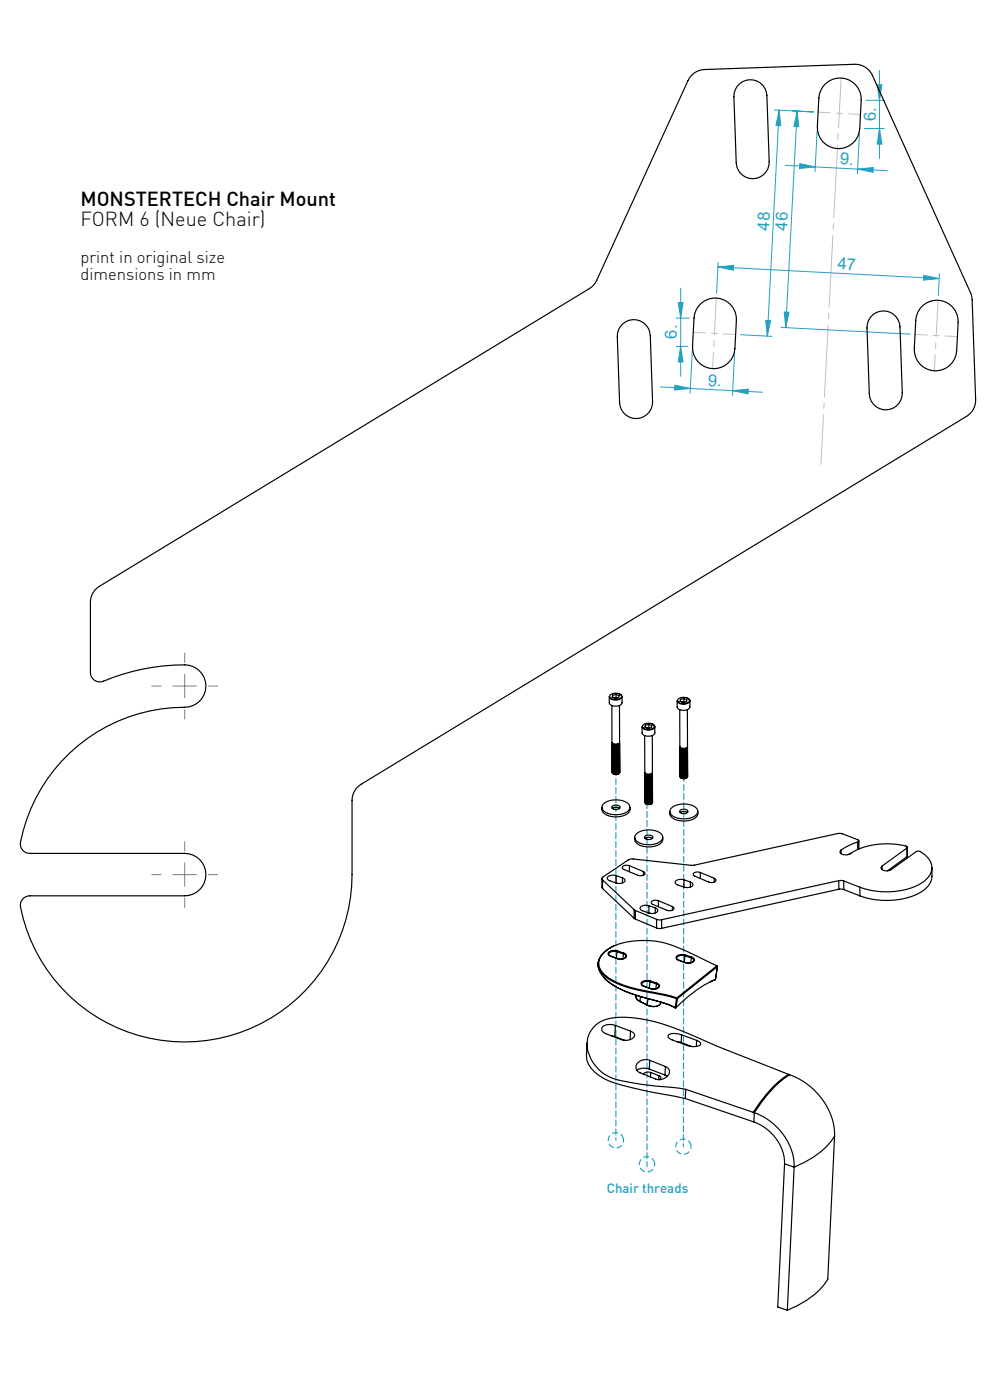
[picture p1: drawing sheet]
<svg xmlns="http://www.w3.org/2000/svg" width="210mm" height="297mm" viewBox="0 0 210 297" stroke-linecap="round" stroke-linejoin="round" font-family="sans-serif">
<defs><g id="words">
<g font-size="4.2">
<text x="17.1" y="43.7">MONSTERTECH Chair Mount</text>
<text x="17.1" y="47.9">FORM 6 (Neue Chair)</text>
</g>
<g font-size="3.5" fill="#24a0c2">
<text x="185.8" y="25.8" transform="rotate(-90 185.8 25.8)">6.</text>
<text x="178.1" y="34.9" transform="rotate(3 178.1 34.9)">9.</text>
<text x="163.1" y="48.9" transform="rotate(-87 163.1 48.9)">48</text>
<text x="167" y="48.9" transform="rotate(-87 167 48.9)">46</text>
<text x="177.6" y="57.2" transform="rotate(3 177.6 57.2)">47</text>
<text x="143.6" y="71.9" transform="rotate(-90 143.6 71.9)">6.</text>
<text x="150.1" y="81.8" transform="rotate(3 150.1 81.8)">9.</text>
</g>
<g font-size="3.5">
<text x="17.1" y="55.8">print in original size</text>
<text x="17.1" y="59.3">dimensions in mm</text>
</g>
<text font-size="2.8" fill="#24a0c2" x="128.7" y="253.1">Chair threads</text>
</g></defs>
<g fill="none" stroke="#24a0c2" stroke-width=".21">
<path d="M186.1 18h1l-.5 3.3zM186.6 14.9v18.7M164.3 23.3l8.2 .5M165.3 23.4l-2.5 47.9M165.3 23.4l.3 3.3-1-.1zM166.6 35.1l21.7 1.1M169.1 23.6l.3 3.3-1-.1zM169.1 23.6l-2.4 45.9M169.7 34.7l3.2 .7-3.3 .3zM173.3 27.8l-.4 8.6M181.9 35.9l3.3-.4v1.1zM182.3 28.3l-.4 8.6"/>
<path d="M183.4 27.3h4.2M183.7 21.3h3.9M186.6 27.3l.5 3.3h-1zM152.3 56.6l46.9 2.5M152.3 56.6l3.3-.3v1zM152.3 55.6l-.3 6.6M196 58.4l3.2 .7-3.3 .3zM199.3 58.1l-.3 4.6M143.4 67.5h2.8M143.4 73.5h2.5M143.9 64.2h1l-.5 3.3zM144.4 61.1v18.7"/>
<path d="M144.4 73.5l.5 3.3h-1zM146.8 74.5l-.4 8.9M155.8 74.9l-.4 9M157 71l6.8 .4M162.4 68h1l-.6 3.3zM165.7 69.5l27.4 1.4M166.3 66.2h1.1l-.7 3.3zM140.1 82.1l21.7 1.1M143.2 81.7l3.2 .7-3.3 .3zM155.4 82.9l3.3-.4v1.1z"/>
</g>
<path d="M132.2 241.4a1.62 1.62 0 0 0-2.7-.6 1.62 1.62 0 0 0 .7 2.7 1.62 1.62 0 0 0 2-1.9v-.2M138.8 246.5a1.62 1.62 0 0 0-2.7-.7 1.62 1.62 0 0 0 .7 2.7 1.62 1.62 0 0 0 2-1.8v-.2M146.5 242.8a1.62 1.62 0 0 0-2.7-.7 1.62 1.62 0 0 0 .7 2.7 1.62 1.62 0 0 0 2.1-1.8l-.1-.2" fill="none" stroke="#24a0c2" stroke-width=".25" stroke-dasharray="1.3 .6" stroke-dashoffset=".3" stroke-linecap="butt"/>
<path d="M34.2 145.5h-2M39.2 140.5v-2M39.2 150.5v2M44.2 145.5h2M34.2 185.5h-2M39.2 180.5v-2M39.2 190.5v2M44.2 185.5h2" fill="none" stroke="#808080" stroke-width=".21" stroke-dasharray="15.2 1.3 1.3 1.3"/>
<path d="M36.7 145.5h5M39.2 143v5M36.7 185.5h5M39.2 183v5" fill="none" stroke="#808080" stroke-width=".21"/>
<path d="M178.4 16.5l-4.3 82" fill="none" stroke="#c0c0c0" stroke-width=".21" stroke-dasharray="15.2 1.3 1.3 1.3" stroke-dashoffset="4.7"/>
<path d="M173.5 23.8l9 .5M147.1 70.5l8.9 .5M194.1 70.9l9 .5" fill="none" stroke="#c0c0c0" stroke-width=".21" stroke-dasharray="15.2 1.3 1.3 1.3" stroke-dashoffset="12.6"/>
<path d="M151.9 63.2l-.7 15M199 63.7l-.8 15" fill="none" stroke="#c0c0c0" stroke-width=".21" stroke-dasharray="15.2 1.3 1.3 1.3" stroke-dashoffset="7.5"/>
<path d="M130.6 164v77.9" fill="none" stroke="#24a0c2" stroke-width=".25" stroke-dasharray="1.3 .6" stroke-dashoffset=".8"/>
<path d="M137.2 170.4v77.1" fill="none" stroke="#24a0c2" stroke-width=".25" stroke-dasharray="1.3 .6" stroke-dashoffset=".2"/>
<path d="M145 165.2v78.1" fill="none" stroke="#24a0c2" stroke-width=".25" stroke-dasharray="1.3 .6" stroke-dashoffset=".6"/>
<g fill="#24a0c2">
<path d="M165.3 23.4l.3 3.3-1-.1zM162.4 68h1l-.6 3.3zM169.1 23.6l.3 3.3-1-.1zM166.3 66.2h1.1l-.7 3.3z"/>
<path d="M152.3 56.6l3.3-.3v1zM196 58.4l3.2 .7-3.3 .3z"/>
<path d="M155.4 82.9l3.3-.4v1.1zM143.2 81.7l3.2 .7-3.3 .3z"/>
<path d="M143.9 64.2h1l-.5 3.3zM144.4 73.5l.5 3.3h-1zM186.1 18h1l-.5 3.3zM186.6 27.3l.5 3.3h-1z"/>
<path d="M169.7 34.7l3.2 .7-3.3 .3zM181.9 35.9l3.3-.4v1.1z"/>
</g>
<g fill="none" stroke="#000" stroke-width=".25">
<path d="M156.9 17.8a3.5 3.5 0 0 1 3.7-.6 3.5 3.5 0 0 1 2.1 3.1l.5 14a3.5 3.5 0 0 1-3.4 3.6 3.5 3.5 0 0 1-3.6-3.4l-.5-14a3.5 3.5 0 0 1 1.2-2.7zM175.2 17.7a4.5 4.5 0 0 1 4.9-.7 4.5 4.5 0 0 1 2.6 4.3l-.3 6a4.5 4.5 0 0 1-4.8 4.2 4.5 4.5 0 0 1-4.2-4.7l.3-6a4.5 4.5 0 0 1 1.5-3.1zM132.2 68.6a3.5 3.5 0 0 1 3.6-.5 3.5 3.5 0 0 1 2.1 3.1l.5 14a3.5 3.5 0 0 1-3.4 3.6 3.5 3.5 0 0 1-3.6-3.4l-.5-14a3.5 3.5 0 0 1 1.3-2.8zM148.7 64.4a4.5 4.5 0 0 1 4.9-.7 4.5 4.5 0 0 1 2.6 4.3l-.3 5.9a4.5 4.5 0 0 1-4.7 4.3 4.5 4.5 0 0 1-4.3-4.7l.3-6a4.5 4.5 0 0 1 1.5-3.1zM185.1 66.8a3.5 3.5 0 0 1 3.7-.5 3.5 3.5 0 0 1 2.1 3l.5 14a3.5 3.5 0 0 1-3.4 3.6 3.5 3.5 0 0 1-3.6-3.3l-.5-14a3.5 3.5 0 0 1 1.2-2.8zM195.7 64.8a4.5 4.5 0 0 1 5-.7 4.5 4.5 0 0 1 2.5 4.3l-.3 6a4.5 4.5 0 0 1-4.7 4.3 4.5 4.5 0 0 1-4.3-4.8l.4-6a4.5 4.5 0 0 1 1.4-3.1zM20.3 125l.8-.6 103.9-63.2a4 4 0 0 0 1.6-1.7l19.3-42.4a4 4 0 0 1 3.5-2.4l31.9-1.1a4 4 0 0 1 3.8 2.4l20.9 46.4 .2 1.2 .8 21.2a4 4 0 0 1-2 3.5l-128.4 78.1a4 4 0 0 0-1.9 3.4v15.7a35.5 35.5 0 0 1-32.3 35.4 35.5 35.5 0 0 1-38.1-28.9 2 2 0 0 1 2-2h32.9a4.5 4.5 0 0 0 4.5-4.5 4.5 4.5 0 0 0-4.5-4.5h-32.9a2 2 0 0 1-1.9-2.3 35.7 35.7 0 0 1 35.7-28.7 4.5 4.5 0 0 0 3.6-4.9 4.5 4.5 0 0 0-4.5-4.1 46 46 0 0 0-17.7 3.6 2 2 0 0 1-2.3-1.9v-14.9l.3-1.5zM129.2 147.8a1.63 1.63 0 0 0 2.7 0v1.3a1.63 1.63 0 0 1-2.7 0zM129.5 147.4a1.72 1.72 0 0 1 2.4 .3 1.5 1.5 0 0 1-2.5 .3zM129.9 147.5l.1 .4M130.7 147.3l.6 .3-.1 .4-.7 .1-.6-.2v-.4M130.7 147.3l-.8 .2"/>
<path d="M130.7 147.3v.7M130.7 148l-.4 .1M130.7 148l.2 .1M130.8 148.1h-.5M131 157.9h-.7M131 158.1h-.7M131 158.3h-.7M131 158.6h-.7M131 158.8h-.7M131 159h-.7M131 159.2h-.7M131 159.5h-.7"/>
<path d="M131 159.7h-.7M131 159.9h-.7M131.4 147.2l.4 .3 .1 .3M131.4 149.7v7.8a.98 .98 0 0 1-1.6 0v-7.8M131.4 157.6a.86 .86 0 0 1-.8 .5 .86 .86 0 0 1-.8-.5M131.4 157.8a.86 .86 0 0 1-.8 .5 .86 .86 0 0 1-.8-.5M131.4 158a.86 .86 0 0 1-.8 .6 .86 .86 0 0 1-.8-.6M131.4 158.3a.86 .86 0 0 1-.8 .5 .86 .86 0 0 1-.8-.5M131.4 158.5a.86 .86 0 0 1-.8 .5 .86 .86 0 0 1-.8-.5M131.4 158.7a.86 .86 0 0 1-.8 .5 .86 .86 0 0 1-.8-.5M131.4 158.9a.86 .86 0 0 1-.8 .6 .86 .86 0 0 1-.8-.5M131.4 159.2a.86 .86 0 0 1-.8 .5 .86 .86 0 0 1-.8-.5"/>
<path d="M131.4 159.4a.86 .86 0 0 1-.8 .5 .86 .86 0 0 1-.8-.5M131.4 159.6a.86 .86 0 0 1-.8 .6 .86 .86 0 0 1-.8-.6M131.4 159.9a.86 .86 0 0 1-.8 .5 .86 .86 0 0 1-.8-.5M131.4 157.7a.92 .92 0 0 1-1.6 0M131.4 157.9a.92 .92 0 0 1-1.6 0M131.4 158.1a.92 .92 0 0 1-1.6 0M131.4 158.3a.92 .92 0 0 1-1.6 .1M131.4 158.6a.92 .92 0 0 1-1.6 0M131.4 158.8a.92 .92 0 0 1-1.6 0M131.4 159a.92 .92 0 0 1-1.6 0M131.4 159.3a.92 .92 0 0 1-1.6 0M131.4 159.5a.92 .92 0 0 1-1.6 0"/>
<path d="M131.4 159.7a.92 .92 0 0 1-1.6 0M131.4 159.9a.92 .92 0 0 1-1.6 .1M136.2 154.2a1.63 1.63 0 0 0 2.7 0v1.3a1.63 1.63 0 0 1-2.7 0zM136.4 153.8a1.72 1.72 0 0 1 2.4 .2 1.5 1.5 0 0 1-2.4 .3zM136.9 153.9v.4M137.6 153.7l.7 .2-.1 .4-.7 .2-.7-.2 .1-.4M137.6 153.7l-.7 .2M137.6 153.7v.7M137.6 154.4h-.3M137.6 154.4h.2M137.8 154.4l-.5 .1M138.4 153.6l.4 .3 .1 .3"/>
<path d="M138.4 156v7.9a.98 .98 0 0 1-1.6 0l-.1-7.9M143.6 148.7a1.63 1.63 0 0 0 2.7 0v1.3a1.63 1.63 0 0 1-2.7 0zM143.9 148.3a1.73 1.73 0 0 1 2.4 .2 1.5 1.5 0 0 1-2.5 .3zM144.2 159.2a.92 .92 0 0 0 1.6 .1M144.4 148.4v.4M144.7 149l.5-.1zM145.1 148.2l.6 .2-.1 .5-.7 .1-.6-.2 .1-.4M145.1 148.2l-.7 .2M145.1 148.2v.7M145.4 158.7h-.7M145.4 159h-.7M145.4 159.2h-.7"/>
<path d="M145.4 159.4h-.7M145.4 159.7h-.7M145.4 159.9h-.7M145.8 148.1l.4 .3 .1 .3M145.8 150.5v7.9a.98 .98 0 0 1-1.6 0v-7.8M145.8 158.4a.86 .86 0 0 1-.8 .6 .86 .86 0 0 1-.8-.5M145.8 158.7a.86 .86 0 0 1-.8 .5 .86 .86 0 0 1-.8-.5M145.8 158.9a.86 .86 0 0 1-.8 .5 .86 .86 0 0 1-.8-.5M145.8 159.1a.86 .86 0 0 1-.8 .6 .86 .86 0 0 1-.8-.6M145.8 159.4a.86 .86 0 0 1-.8 .5 .86 .86 0 0 1-.8-.5M145.8 159.6a.86 .86 0 0 1-.8 .5 .86 .86 0 0 1-.8-.5M145.8 159.8a.86 .86 0 0 1-.8 .6 .86 .86 0 0 1-.8-.6"/>
<path d="M145.8 158.5a.92 .92 0 0 1-1.6 0M145.8 158.8a.92 .92 0 0 1-1.6 0M145.8 159a.92 .92 0 0 1-1.6 0M145.8 159.2v.1M145.8 159.5a.92 .92 0 0 1-1.6 0M145.8 159.7a.92 .92 0 0 1-1.6 0M145.8 159.9a.92 .92 0 0 1-1.6 0M128 170.5a4.4 4.4 0 0 1 5.5 .3 1.26 1.26 0 0 1-1.1 1.7 4.5 4.5 0 0 1-4.5-.6 .95 .95 0 0 1 .1-1.4zM129.8 160.2a.92 .92 0 0 0 1.6 0M129.8 171.1a1.2 1.2 0 0 1 1.7 .1 1.03 1.03 0 0 1-1.7 0zM129.8 161.6h.1M129.8 162.5a.87 .87 0 0 0 1.5 .3"/>
<path d="M129.8 163.8v.1M129.8 162.4a.91 .91 0 0 0 1.5 .3M131 160.2h-.7M131 160.4h-.7M131 160.6h-.7M131 160.8h-.7M131 161.1h-.7M131 161.3h-.7M131 161.5h-.7M131 161.8h-.7M131 162h-.7M131 162.2h-.7"/>
<path d="M131 162.4l-.7 .1M131 162.7h-.7M131 162.9h-.7M131 163.1h-.7M131 163.4h-.7M131 163.6h-.7M131 163.8h-.7M131 164.1h-.7M131.3 164.1l-.6 .2-.7-.2M131.4 160.1a.86 .86 0 0 1-.8 .5 .86 .86 0 0 1-.8-.5M131.4 160.3a.86 .86 0 0 1-.8 .6 .86 .86 0 0 1-.8-.6M131.4 160.5a.86 .86 0 0 1-.8 .6 .86 .86 0 0 1-.8-.5"/>
<path d="M131.4 160.8a.86 .86 0 0 1-.8 .5 .86 .86 0 0 1-.8-.5M131.4 161a.86 .86 0 0 1-.8 .5 .86 .86 0 0 1-.8-.5M131.4 161.2a.86 .86 0 0 1-.8 .6 .86 .86 0 0 1-.8-.6M131.4 161.5a.86 .86 0 0 1-.8 .5 .86 .86 0 0 1-.8-.5M131.4 161.7a.86 .86 0 0 1-.8 .5 .86 .86 0 0 1-.8-.5M131.4 161.9a.86 .86 0 0 1-.8 .6 .86 .86 0 0 1-.8-.6M131.4 171.5l-.6-.2-.9 .2M131.4 162.2a.86 .86 0 0 1-.8 .5 .86 .86 0 0 1-.8-.5M131.4 162.4l-.1 .3M131.4 162.6a.86 .86 0 0 1-.8 .5 .86 .86 0 0 1-.8-.5M131.4 162.8a.86 .86 0 0 1-.8 .6 .86 .86 0 0 1-.8-.6M131.4 163.1a.86 .86 0 0 1-.8 .5 .86 .86 0 0 1-.8-.5"/>
<path d="M131.4 163.3a.86 .86 0 0 1-.8 .5 .86 .86 0 0 1-.8-.5M131.4 163.5a.86 .86 0 0 1-.8 .6 .86 .86 0 0 1-.7-.6M131.4 163.8a.86 .86 0 0 1-.8 .5 .86 .86 0 0 1-.7-.5M131.4 160.2h.1M131.4 160.4a.92 .92 0 0 1-1.6 0M131.4 160.6a.92 .92 0 0 1-1.6 0M131.4 160.9a.92 .92 0 0 1-1.6 0M131.4 161.1a.92 .92 0 0 1-1.6 0M131.4 161.3a.92 .92 0 0 1-1.6 0M131.4 161.6a.94 .94 0 0 1-1.6 0M131.4 161.8a.92 .92 0 0 1-1.6 0M131.4 162a.92 .92 0 0 1-1.6 0"/>
<path d="M131.5 162.2a.92 .92 0 0 1-1.7 0M131.5 162.5l-.2 .3M131.5 162.7a.92 .92 0 0 1-1.7 0M131.5 162.9a.92 .92 0 0 1-1.7 0M131.5 163.2a.92 .92 0 0 1-1.7 0M131.5 163.4a.92 .92 0 0 1-1.7 0M131.5 163.6a.92 .92 0 0 1-1.7 0M131.5 163.9a.98 .98 0 0 1-1.7 0M131.5 163.8v.1M133.6 171.3a1.7 1.7 0 0 1-1.7 1.8 3.9 3.9 0 0 1-4.2-1v-.8M135 176.9a4.4 4.4 0 0 1 5.4 .2 1.26 1.26 0 0 1-1.1 1.8 4.5 4.5 0 0 1-4.4-.6 .95 .95 0 0 1 .1-1.4zM136.8 165.6v.1"/>
<path d="M136.8 166.6a.87 .87 0 0 0 1.4 .3M136.8 177.5a1.2 1.2 0 0 1 1.7 .1 1.03 1.03 0 0 1-1.8 0zM136.8 168.6a.92 .92 0 0 0 1.6 .1M136.8 170.2h.1M136.8 166.5a.91 .91 0 0 0 1.4 .3M136.8 170.1a.91 .91 0 0 0 1.5 .4M137.9 164.2h-.7M137.9 164.5h-.7M137.9 164.7h-.7M137.9 164.9h-.7M138 165.2h-.8M138 165.4h-.8"/>
<path d="M138 165.6h-.8M138 165.8h-.8M138 166.1h-.8M138 166.3h-.8M138 166.5h-.8M138 166.8h-.8M138 167h-.8M138 167.2h-.8M138 167.4h-.8M138 167.7h-.8M138 167.9h-.8M138 168.1h-.8"/>
<path d="M138 168.4h-.8M138 168.6h-.8M138 168.8h-.8M138 169l-.8 .1M138 169.3h-.8M138 169.5h-.8M138 169.7h-.8M138 170h-.8M138 170.2h-.8M138 170.4h-.8M138.2 170.5l-.5 .2-.7-.2M138.4 163.9a.86 .86 0 0 1-.8 .6 .86 .86 0 0 1-.8-.6"/>
<path d="M138.4 164.2a.86 .86 0 0 1-.8 .5 .86 .86 0 0 1-.8-.5M138.4 164.4a.86 .86 0 0 1-.8 .5 .86 .86 0 0 1-.8-.5M138.4 164.6a.86 .86 0 0 1-.8 .6 .86 .86 0 0 1-.8-.6M138.4 164.9a.86 .86 0 0 1-.8 .5 .86 .86 0 0 1-.8-.5M138.4 165.1a.86 .86 0 0 1-.8 .5 .86 .86 0 0 1-.8-.5M138.4 165.3a.86 .86 0 0 1-.8 .5 .86 .86 0 0 1-.8-.5M138.4 165.5a.86 .86 0 0 1-.8 .6 .86 .86 0 0 1-.8-.5M138.4 165.8a.86 .86 0 0 1-.8 .5 .86 .86 0 0 1-.8-.5M138.4 166a.86 .86 0 0 1-.8 .5 .86 .86 0 0 1-.8-.5M138.4 166.2a.86 .86 0 0 1-.8 .6 .86 .86 0 0 1-.8-.6M138.4 166.5l-.2 .3M138.4 166.7a.86 .86 0 0 1-.8 .5 .86 .86 0 0 1-.8-.5"/>
<path d="M138.4 166.9a.86 .86 0 0 1-.8 .6 .86 .86 0 0 1-.8-.6M138.4 167.1a.86 .86 0 0 1-.8 .6 .86 .86 0 0 1-.8-.5M138.4 167.4a.86 .86 0 0 1-.8 .5 .86 .86 0 0 1-.8-.5M138.4 167.6a.86 .86 0 0 1-.8 .5 .86 .86 0 0 1-.8-.5M138.4 167.8a.86 .86 0 0 1-.8 .6 .86 .86 0 0 1-.8-.6M138.4 168.1a.86 .86 0 0 1-.8 .5 .86 .86 0 0 1-.8-.5M138.4 168.3a.86 .86 0 0 1-.8 .5 .86 .86 0 0 1-.8-.5M138.4 177.9l-.7-.3-.9 .3M138.4 168.5a.86 .86 0 0 1-.8 .6 .86 .86 0 0 1-.8-.6M138.4 168.8a.86 .86 0 0 1-.8 .5 .86 .86 0 0 1-.8-.5M138.4 164a.92 .92 0 0 1-1.6 0M138.4 169a.86 .86 0 0 1-.8 .5 .86 .86 0 0 1-.8-.5"/>
<path d="M138.4 164.3a.92 .92 0 0 1-1.6 0M138.4 169.2a.86 .86 0 0 1-.8 .5 .86 .86 0 0 1-.8-.5M138.4 169.4a.86 .86 0 0 1-.8 .6 .86 .86 0 0 1-.8-.6M138.4 164.5a.92 .92 0 0 1-1.6 0M138.4 169.7a.86 .86 0 0 1-.8 .5 .86 .86 0 0 1-.8-.5M138.4 164.7a.92 .92 0 0 1-1.6 0M138.4 164.9a.92 .92 0 0 1-1.6 .1M138.4 169.9a.86 .86 0 0 1-.8 .5 .86 .86 0 0 1-.8-.5M138.4 165.2a.92 .92 0 0 1-1.6 0M138.4 170.1l-.1 .4M138.4 165.4a.92 .92 0 0 1-1.6 0M138.4 165.6a.94 .94 0 0 1-1.6 .1"/>
<path d="M138.4 165.9a.92 .92 0 0 1-1.6 0M138.4 166.1a.92 .92 0 0 1-1.6 0M138.4 166.3a.92 .92 0 0 1-1.6 0M138.4 166.6l-.2 .3M138.4 166.8a.92 .92 0 0 1-1.6 0M138.4 167a.92 .92 0 0 1-1.6 0M138.4 167.2a.92 .92 0 0 1-1.6 0M138.4 167.5a.92 .92 0 0 1-1.6 0M138.4 167.7a.92 .92 0 0 1-1.6 0M138.4 167.9a.92 .92 0 0 1-1.6 0M138.4 168.2a.92 .92 0 0 1-1.6 0M138.4 168.4a.92 .92 0 0 1-1.6 0"/>
<path d="M138.4 168.6v.1M138.4 168.8a.92 .92 0 0 1-1.6 0M138.4 169.1a.92 .92 0 0 1-1.6 0M138.4 169.3a.92 .92 0 0 1-1.6 0M138.4 169.5a.92 .92 0 0 1-1.6 0M138.4 169.8a.92 .92 0 0 1-1.6 0M138.4 170a.92 .92 0 0 1-1.6 0M138.4 170.2a.98 .98 0 0 1-1.6 0M138.4 170.2h.1M140.6 177.6a1.7 1.7 0 0 1-1.7 1.9 3.9 3.9 0 0 1-4.2-1.1l-.1-.8M142.4 171.4a4.4 4.4 0 0 1 5.5 .3 1.26 1.26 0 0 1-1.1 1.7 4.5 4.5 0 0 1-4.5-.6 .95 .95 0 0 1 .1-1.4zM144.2 160.6v.1"/>
<path d="M144.2 172a1.2 1.2 0 0 1 1.7 .1 1.03 1.03 0 0 1-1.7 0zM144.2 164.3a.92 .92 0 0 0 1.7 0M144.2 164.7a.96 .96 0 0 0 1.7 0M145.4 160.1h-.7M145.4 160.3l-.7 .1M145.4 160.6h-.7M145.4 160.8h-.7M145.4 161h-.7M145.4 161.3h-.7M145.4 161.5h-.7M145.4 161.7h-.7M145.4 162h-.7"/>
<path d="M145.4 162.2h-.7M145.4 162.4h-.7M145.4 162.6h-.7M145.4 162.9h-.7M145.4 163.1h-.7M145.4 163.3h-.7M145.4 163.6h-.7M145.4 163.8h-.7M145.4 164h-.7M145.4 164.2h-.7M145.4 164.5h-.7M145.4 164.7h-.7"/>
<path d="M145.4 164.9h-.7M145.7 165l-.6 .2-.7-.2M145.8 160.1a.86 .86 0 0 1-.8 .5 .86 .86 0 0 1-.8-.5M145.8 160.3a.86 .86 0 0 1-.8 .5 .86 .86 0 0 1-.8-.5M145.8 160.5a.86 .86 0 0 1-.8 .5 .86 .86 0 0 1-.8-.5M145.8 160.7a.86 .86 0 0 1-.8 .6 .86 .86 0 0 1-.8-.6M145.8 161a.86 .86 0 0 1-.8 .5 .86 .86 0 0 1-.8-.5M145.8 161.2a.86 .86 0 0 1-.8 .5 .86 .86 0 0 1-.8-.5M145.8 161.4a.86 .86 0 0 1-.8 .6 .86 .86 0 0 1-.8-.6M145.8 161.7a.86 .86 0 0 1-.8 .5 .86 .86 0 0 1-.8-.5M145.8 161.9a.86 .86 0 0 1-.8 .5 .86 .86 0 0 1-.8-.5M145.8 162.1a.86 .86 0 0 1-.8 .5 .86 .86 0 0 1-.8-.5"/>
<path d="M145.8 162.3a.86 .86 0 0 1-.8 .6 .86 .86 0 0 1-.8-.6M145.8 162.6a.86 .86 0 0 1-.8 .5 .86 .86 0 0 1-.8-.5M145.8 162.8a.86 .86 0 0 1-.8 .5 .86 .86 0 0 1-.8-.5M145.8 172.4l-.6-.3-.9 .3M145.8 163a.86 .86 0 0 1-.8 .6 .86 .86 0 0 1-.8-.6M145.8 163.3a.86 .86 0 0 1-.8 .5 .86 .86 0 0 1-.8-.5M145.8 163.5a.86 .86 0 0 1-.8 .5 .86 .86 0 0 1-.8-.5M145.8 163.7a.86 .86 0 0 1-.8 .5 .86 .86 0 0 1-.8-.5M145.8 163.9a.86 .86 0 0 1-.8 .6 .86 .86 0 0 1-.7-.5M145.8 164.2a.86 .86 0 0 1-.8 .5 .86 .86 0 0 1-.7-.5M145.8 164.4a.86 .86 0 0 1-.8 .5 .86 .86 0 0 1-.7-.5M145.8 164.6a.86 .86 0 0 1-.8 .6 .86 .86 0 0 1-.7-.6"/>
<path d="M145.8 160.1a.92 .92 0 0 1-1.6 0M145.8 160.4a.92 .92 0 0 1-1.6 0M145.8 160.6a.94 .94 0 0 1-1.6 .1M145.8 160.8a.92 .92 0 0 1-1.6 0M145.8 161.1a.92 .92 0 0 1-1.6 0M145.8 161.3a.92 .92 0 0 1-1.6 0M145.8 161.5a.92 .92 0 0 1-1.6 0M145.8 161.7a.92 .92 0 0 1-1.6 0M145.8 162a.92 .92 0 0 1-1.6 0M145.8 162.2a.92 .92 0 0 1-1.6 0M145.8 162.4a.92 .92 0 0 1-1.6 0M145.9 162.7a.92 .92 0 0 1-1.7 0"/>
<path d="M145.9 162.9a.92 .92 0 0 1-1.7 0M145.9 163.1a.92 .92 0 0 1-1.7 0M145.9 163.3a.92 .92 0 0 1-1.7 .1M145.9 163.6a.92 .92 0 0 1-1.7 0M145.9 163.8a.92 .92 0 0 1-1.7 0M145.9 164a.92 .92 0 0 1-1.7 0M145.9 164.3h.1M145.9 164.5a.92 .92 0 0 1-1.7 0M145.9 164.7h.1M148 172.1a1.7 1.7 0 0 1-1.7 1.9 3.9 3.9 0 0 1-4.1-1.1l-.1-.7M181.9 178.6a.24 .24 0 0 0 .3-.2 .24 .24 0 0 0-.2-.2l-3.4-1.3-.8-.1-30.7 6.8-13.2-1.4-.6 .2-5.4 3.6a.38 .38 0 0 0-.1 .7M181.9 178.6l-1.9 .8-1.6 .9"/>
<path d="M181.9 178.6v1.6M182.2 178.4v1.7M192.4 179.9a.24 .24 0 0 0 .1-.3 .24 .24 0 0 0-.3-.1 16 16 0 0 0-12.4 1.8l-1.3-.1a.46 .46 0 0 1-.3-.4 .46 .46 0 0 1 .2-.5M192.4 179.9l-5.3 3.8M192.4 179.9v1.8M192.5 179.7l-.1 2M127.7 186.4v1.8l.1 .3M127.8 186.7l6.7 6.3M127.8 186.7v1.8M127.8 188.5l6.7 6.3M130.7 185.8a1.31 1.31 0 0 0-1.9 .6l.5 .4a3.9 3.9 0 0 0 2.4 .6l.3-.1a.54 .54 0 0 0 .6-.5 .54 .54 0 0 0-.6-.6M130.7 185.8v1.5"/>
<path d="M130.7 185.8l1.3 .4M132 186.2v1.1M133.5 183.7l-.9-.1a.54 .54 0 0 0-.6 .6l.3 .2 3 1.3 .9 .1a.54 .54 0 0 0 .6-.6l-.3-.3M133.5 183.7l3 1.2M133.5 183.7v1.2M134.5 193l.3 .2M134.5 193v1.8M134.5 194.8l.3 .2M134.8 193.2l4.5 1.8M134.8 193.2v1.8M134.8 195l4.5 1.9M136.5 184.9v.8"/>
<path d="M137.6 192.1a1.32 1.32 0 0 0-1.8 .7l.2 .3 1.7 .6M137.6 192.1l1.4 .5M137.6 192.1v1.6M139 192.6a.54 .54 0 0 1 .5 .6 .54 .54 0 0 1-.5 .5h-1.3M139 192.6v1.1M139.3 195l1.1 .1M139.3 195v1.9M139.3 196.9h1.1M139.7 191.1l-1-.1a.54 .54 0 0 0-.6 .6l.4 .3 2.9 1.2 1 .1a.54 .54 0 0 0 .6-.6l-.4-.3M139.7 191.1l2.9 1.2M139.7 191.1v1.3M140.4 195.1v1.8"/>
<path d="M142.6 192.3v.8M145.1 186.6a1.32 1.32 0 0 0-1.9 .7l.3 .3 1.6 .6M145.1 186.6v1.6M145.1 186.6l1.3 .5M146.4 187.1a.54 .54 0 0 1 .6 .6 .54 .54 0 0 1-.6 .5h-1.3M146.4 187.1v1.1M148.6 185.1l-1-.1a.54 .54 0 0 0-.6 .6l.4 .3 2.9 1.2 1 .1a.54 .54 0 0 0 .6-.6l-.4-.3M148.6 185.1l2.9 1.2M148.6 185.1v1.3M151.5 186.3v.8M177.9 186.8l1.1 .1M177.9 186.8l-37.5 8.3"/>
<path d="M177.9 186.8v1.9M177.9 188.7h1.1M177.9 188.7l-37.5 8.2M178.4 180.3v.8M179 186.9l3.4 1.3M179 186.9v1.8M179 188.7l3.4 1.4M180.5 181l-.7 .3M182.4 188.2v1.9M187.1 183.7a.53 .53 0 0 0-.2 .7 .53 .53 0 0 0 .6 .3h.7l.9-.2 5.2-3.8 .6-.1a4.3 4.3 0 0 1 2.8 3.8 5.2 5.2 0 0 1-3.5 3.6 16.7 16.7 0 0 1-11.8 .2M187.1 183.7v.8M192.4 181.7l-4.2 3"/>
<path d="M197.7 184.1a4.4 4.4 0 0 1-1.1 4.2 13.5 13.5 0 0 1-10.7 2.6l-1.8-.3-1.7-.5M126.9 204.1a3.9 3.9 0 0 0 1.8 3.8 21.4 21.4 0 0 0 8.9 4l3.4 .9 2.2 .9M128.1 207.4l1.5 1.3 1.7 1M129.5 201a4.1 4.1 0 0 0-2.6 3.9 5.5 5.5 0 0 0 3.7 3.6 33.8 33.8 0 0 0 9.4 2.4l3.5 1M129.6 202.9l1.4 .4M129.6 219.7l.8 .2M130.1 200.7l-.5 .3M130.4 219.9l2.1 .8M130.5 217.5a2.24 2.24 0 0 0-2.9 .7 1.13 1.13 0 0 0 .9 1.1l3.2 1.2a2.2 2.2 0 0 0 2.9-.8l-.2-.5-.7-.4M130.5 217.5l3.2 1.3M130.5 217.5l-.1 2.4M130.9 201.9l-.6-.1a.92 .92 0 0 0-1.2 .7l.5 .4"/>
<path d="M130.9 201.9l1.4 .5M130.9 201.9l-.2 1.3M131 203.3v.1M131 201.7a1.44 1.44 0 0 0-2 .7l.6 .5M131 201.7l-.1 .2M131 201.7l1.3 .5M131.3 209.7a47.1 47.1 0 0 0 9.3 3l2.2 .9M132.3 202.4a.52 .52 0 0 1 .5 .6 .52 .52 0 0 1-.6 .4h-1.2M132.3 202.4l-.2 1M132.3 202.2a.59 .59 0 0 1 .6 .6 .59 .59 0 0 1-.7 .6l-1.2-.1M132.3 202.2v.2M133.7 218.8v1.8"/>
<path d="M134.9 211.6l.4 .5 .4 .4M134.9 211.1l.1 .7 .7 .6M135.7 212.4v.1M135.7 212.4l1.6 .8M135.7 212.5l1.6 .7M135.9 211.4l-.2 1M136.6 209.2l1.3 .5M136.6 209.2h.1M136.6 209.2l1.4 .5M137.3 213.2h.1M137.5 211.9l-.2 1.3M137.9 208.3l-.6-.1a.92 .92 0 0 0-1.2 .7l.5 .3"/>
<path d="M137.9 208.3l1.4 .4M137.9 208.3l-.2 1.3M138 209.7h.1M138 209.7h-.1M138 208.1a1.44 1.44 0 0 0-2 .6l.6 .5M138 208.1l-.1 .2M138 208.1l1.3 .5M139.3 208.7l.3 .2 .2 .4a1.43 1.43 0 0 1-1.8 .5M139.3 208.7l-.2 1.1M139.3 208.6l.4 .1 .2 .5a1.57 1.57 0 0 1-2 .5M139.3 208.6v.1M140.1 212.8a2.07 2.07 0 0 1-2.8 .4"/>
<path d="M140.2 212.6a1.3 1.3 0 0 1-1.7 .9l-1.2-.3M142.8 213.6l.4 .2M143.2 213.7h.2M143.2 213.7v.1M143.2 213.8h.1M143.4 213.8h-.2M143.4 213.8h.1M143.5 211.9h.2M143.5 211.9l-.3 1.8M143.6 211.7l-.1 .2M143.6 211.7l.1 .2M143.7 211.9l-.3 1.8"/>
<path d="M144 203.7l1.4 .5M144 203.7h.1M144.6 219.5h-.3a2.56 2.56 0 0 0-2.6 .2 1.06 1.06 0 0 0 .9 .9l3.2 1.2a2.74 2.74 0 0 0 2.8-.3l-.2-.4-.6-.4M144.6 219.5l3.2 1.2M144.6 219.5l-.1 1.7M145.3 202.8l-.2-.1a1.17 1.17 0 0 0-1.6 .7l.5 .3M145.3 202.8l1.4 .4M145.3 202.8l-.2 1.3M145.4 204.2h.1M145.4 202.6a1.57 1.57 0 0 0-2 .5l.2 .5 .4 .1M145.4 202.6l-.1 .2M145.4 202.6l1.3 .5"/>
<path d="M146.7 203.2l.4 .4a.48 .48 0 0 1-.5 .6h-1.2M146.7 203.2l-.2 1M146.7 203.1a.59 .59 0 0 1 .6 .6 .59 .59 0 0 1-.7 .5h-1.2M146.7 203.1v.1M151.7 207.8l-1 .5M151.7 207.8h.1M151.8 207.8l-.8 .3a28 28 0 0 0-7.6 5.6M151.8 207.8h-.1M151.8 207.7l-.1 .1M151.8 207.7v.1M152.1 204.9l.1 .1M152.1 204.9l-4.7-2.3a23.4 23.4 0 0 0-10-3.1 14.7 14.7 0 0 0-8.4 1.8 3.6 3.6 0 0 0-1.9 3.9 6.1 6.1 0 0 0 3.6 3.1 45.5 45.5 0 0 0 10.5 2.7l2.4 .7"/>
<path d="M152.1 204.9l.1 .2M152.1 204.9l-8.5 6.8M152.2 205.1l-8.5 6.8M152.2 205.1l-.4 2.7M152.2 205v.1M152.2 205l-.4 2.7M124.5 221.3l-.1 2.7a6 6 0 0 0 3.9 4.9 62.1 62.1 0 0 0 12.5 3.2l4.6 1M137.7 226.8a2.83 2.83 0 0 0-2.6 .3M137.7 226.8l3.4 1.3M137.8 224.9a1.99 1.99 0 0 0-2.9 1.8l.3 .5 .4 .3 3.5 1.4a2 2 0 0 0 2.8-1.9l-.2-.4-.6-.3M137.8 224.9l3.3 1.4M137.8 224.9l-.1 1.9"/>
<path d="M138 227.5l-.6-.1a.74 .74 0 0 0-.8 .5M138 227.5l1.8 .7M138 227.5v1M139.8 228.2l.3 .3a.43 .43 0 0 1-.3 .5zM141.1 228.1l.4 .2M141.1 226.3v1.8M143.6 221l.9 .2M144.5 221.2l2.2 .8M145.4 233.1l14.5 4.9M145.5 231.1l14.5 5M145.5 231.1l-.1 2M147.8 220.7l-.1 1.3"/>
<path d="M159.9 238a9.7 9.7 0 0 1 6.5 8.9M160 236.1a12.6 12.6 0 0 1 8.5 11.5M160 236.1l-.1 1.9M167.3 227.9a372.8 372.8 0 0 1-22.4-9.1 30.3 30.3 0 0 0-15.2-2.8 5.8 5.8 0 0 0-4 9.3 8.8 8.8 0 0 0 6.5 4.1 95.1 95.1 0 0 0 12 1.5l1.3 .2M167.3 227.9a24 24 0 0 0-7.5 8.1M167.3 227.9l.2 .1M167.5 228a24 24 0 0 0-7.5 8.1M167.5 228a14.3 14.3 0 0 1 9.5 13M166.4 246.9l2.1 .7M166.4 246.9l-1.4 30.4 2 .7M168.5 247.6l-1.5 30.4M177 241a16.8 16.8 0 0 1-8.5 6.6"/>
<path d="M177 241l-1.4 30.4a16.8 16.8 0 0 1-8.6 6.6"/>
</g>
<use href="#words"/>
</svg>
